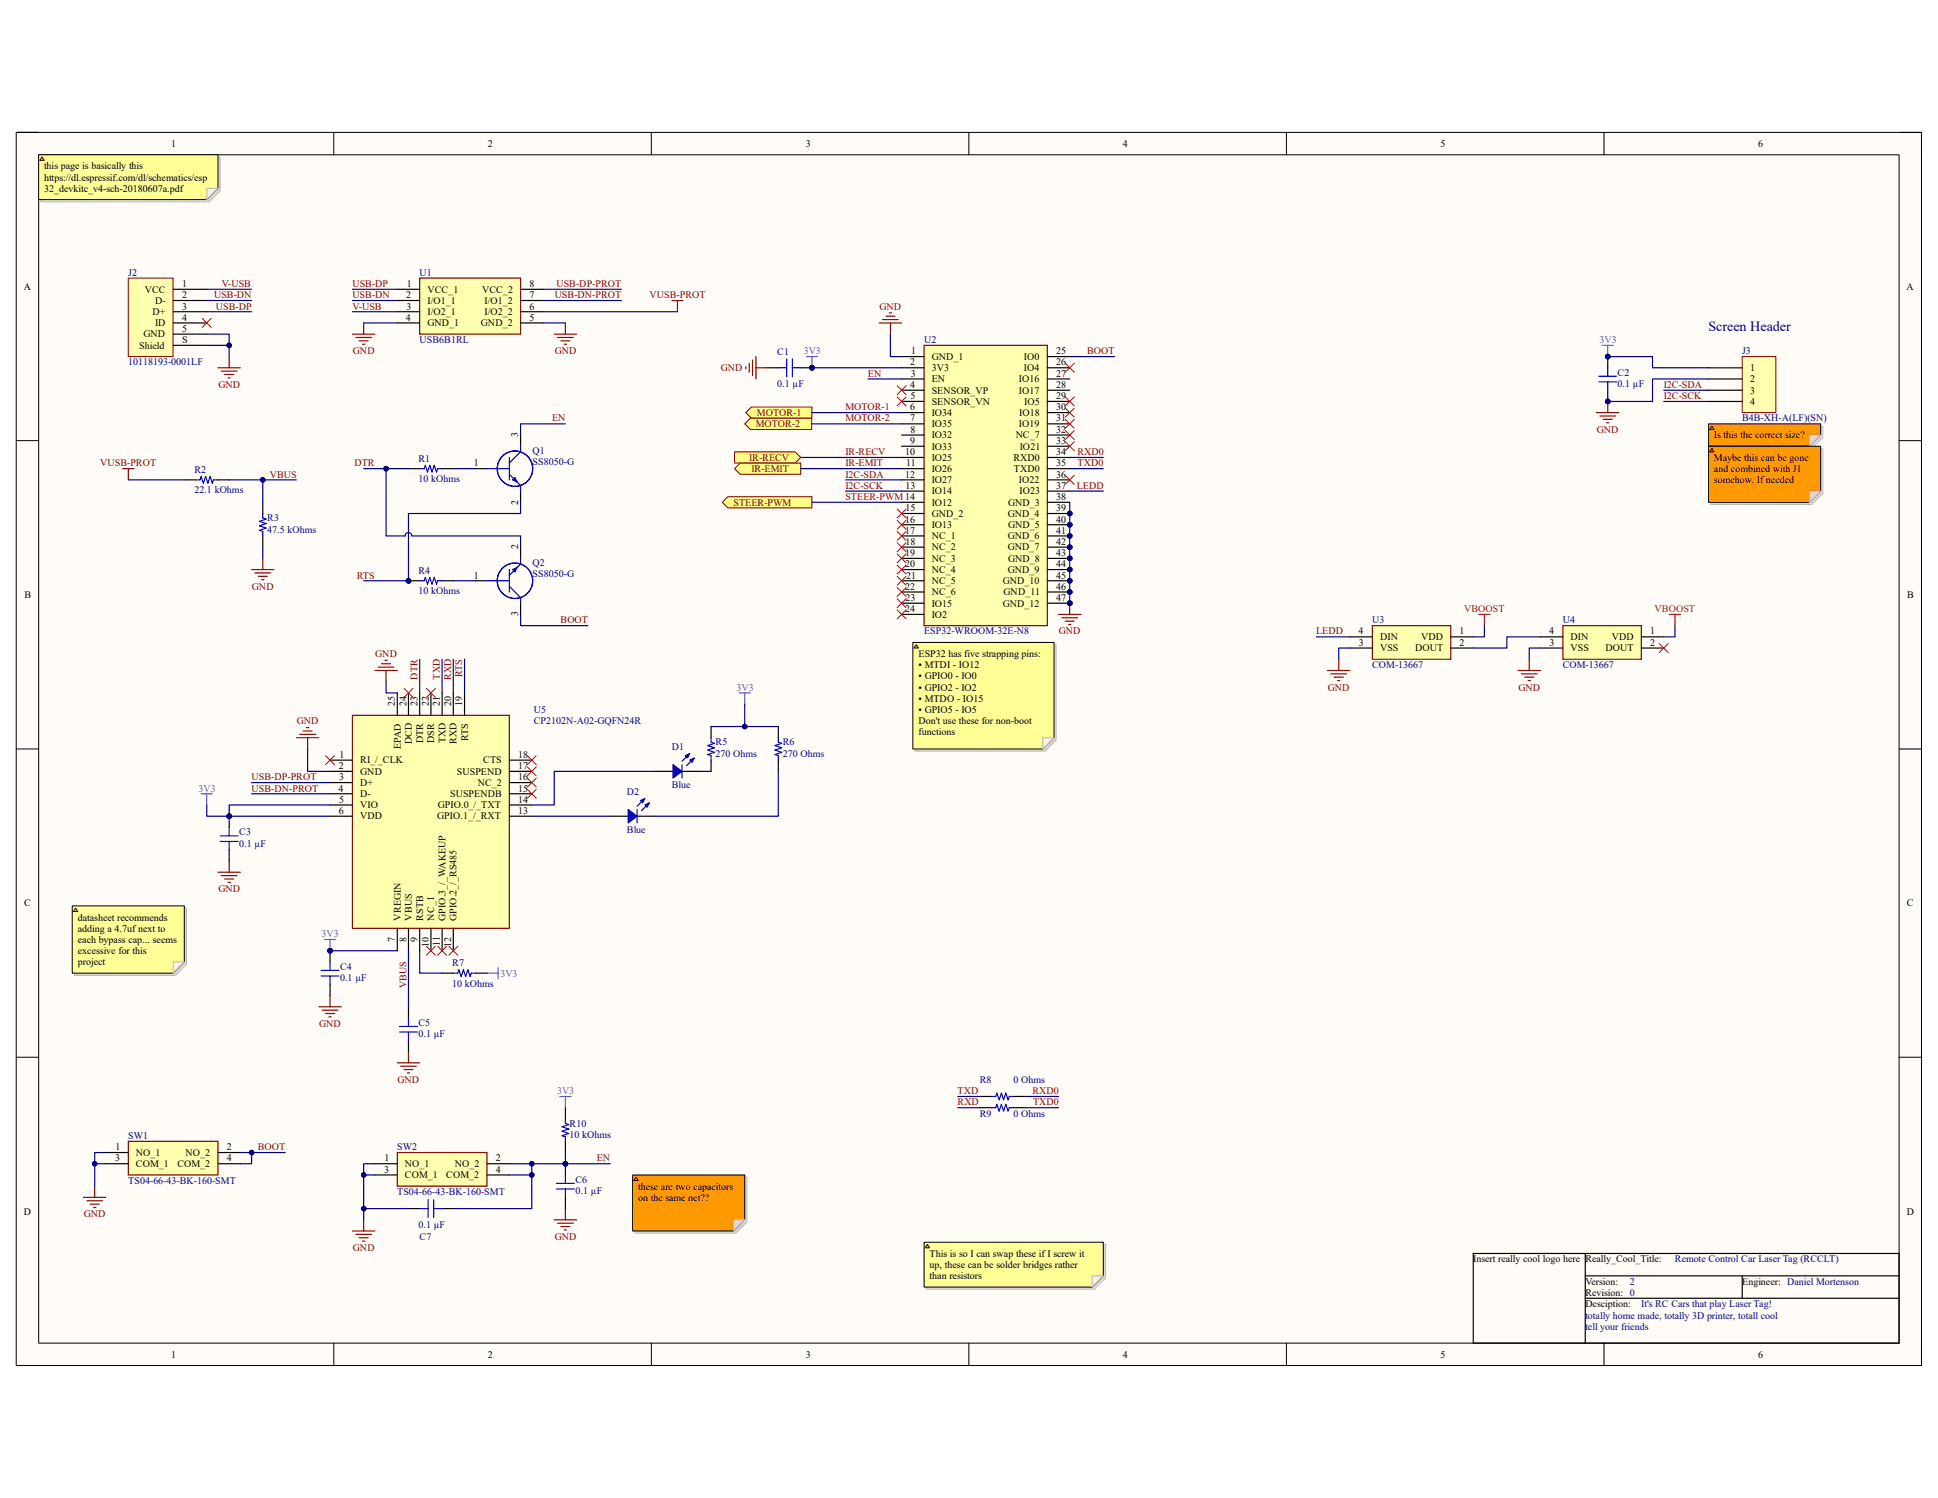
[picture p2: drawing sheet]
<svg xmlns="http://www.w3.org/2000/svg" width="279mm" height="216mm" viewBox="0 0 279 216" stroke-linecap="round" stroke-linejoin="round" font-family="sans-serif">
<defs><g id="words">
<text font-size="2" fill="#000080" x="246.3" y="47.7">Screen Header</text>
<g font-size="1.4">
<text x="24.7" y="21.2">1</text>
<text x="70.3" y="21.2">2</text>
<text x="116.2" y="21.2">3</text>
<text x="161.9" y="21.2">4</text>
<text x="207.7" y="21.2">5</text>
<text x="253.4" y="21.2">6</text>
<text x="6.3" y="24.4">this page is basically this</text>
<text x="6.3" y="26">https://dl.espressif.com/dl/schematics/esp</text>
<text x="6.3" y="27.6">32_devkitc_v4-sch-20180607a.pdf</text>
<text x="3.4" y="41.8">A</text>
<text x="26.2" y="41.4">1</text>
<text x="58.6" y="41.4">1</text>
<text x="76.3" y="41.4">8</text>
<text x="274.9" y="41.8">A</text>
<text x="20.9" y="42.2">VCC</text>
<text x="22" y="45.4">D+</text>
<text x="22.4" y="43.8">D-</text>
<text x="22.4" y="47">ID</text>
<text x="26.2" y="43">2</text>
<text x="26.2" y="44.6">3</text>
<text x="26.2" y="46.2">4</text>
<text x="26.2" y="47.8">5</text>
<text x="58.5" y="46.2">4</text>
<text x="58.5" y="43">2</text>
<text x="58.6" y="44.6">3</text>
<text x="61.6" y="42.2">VCC_1</text>
<text x="61.6" y="43.8">I/O1_1</text>
<text x="61.6" y="45.4">I/O2_1</text>
<text x="61.6" y="47">GND_1</text>
<text x="69.3" y="47">GND_2</text>
<text x="69.5" y="42.2">VCC_2</text>
<text x="69.8" y="43.8">I/O1_2</text>
<text x="69.8" y="45.4">I/O2_2</text>
<text x="76.3" y="43">7</text>
<text x="76.3" y="44.6">6</text>
<text x="76.3" y="46.2">5</text>
<text x="20.1" y="50.2">Shield</text>
<text x="20.7" y="48.6">GND</text>
<text x="26.2" y="49.4">S</text>
<text x="131.2" y="52.7">2</text>
<text x="131.4" y="51.1">1</text>
<text x="134.3" y="51.9">GND_1</text>
<text x="134.3" y="53.5">3V3</text>
<text x="147.6" y="51.9">IO0</text>
<text x="147.6" y="53.5">IO4</text>
<text x="152.3" y="51.1">25</text>
<text x="152.3" y="52.7">26</text>
<text x="252.3" y="53.5">1</text>
<text x="131.2" y="55.9">4</text>
<text x="131.2" y="59.1">6</text>
<text x="131.3" y="57.5">5</text>
<text x="131.3" y="54.3">3</text>
<text x="134.3" y="55.1">EN</text>
<text x="134.3" y="56.7">SENSOR_VP</text>
<text x="134.3" y="58.3">SENSOR_VN</text>
<text x="134.3" y="59.9">IO34</text>
<text x="146.9" y="55.1">IO16</text>
<text x="146.9" y="56.7">IO17</text>
<text x="146.9" y="59.9">IO18</text>
<text x="147.7" y="58.3">IO5</text>
<text x="152.3" y="54.3">27</text>
<text x="152.3" y="55.9">28</text>
<text x="152.3" y="57.5">29</text>
<text x="152.3" y="59.1">30</text>
<text x="252.3" y="55.1">2</text>
<text x="252.3" y="56.7">3</text>
<text x="252.3" y="58.3">4</text>
<text x="74.7" y="63" transform="rotate(-90 74.7 63)">3</text>
<text x="130.5" y="65.6">10</text>
<text x="131.2" y="60.7">7</text>
<text x="131.2" y="64">9</text>
<text x="131.3" y="62.4">8</text>
<text x="134.3" y="61.6">IO35</text>
<text x="134.3" y="63.2">IO32</text>
<text x="134.3" y="64.8">IO33</text>
<text x="146.4" y="63.2">NC_7</text>
<text x="146.9" y="61.6">IO19</text>
<text x="147" y="64.8">IO21</text>
<text x="152.3" y="60.7">31</text>
<text x="152.3" y="62.4">32</text>
<text x="152.3" y="64">33</text>
<text x="152.3" y="65.6">34</text>
<text x="247.1" y="63.2">Is this the correct size?</text>
<text x="68.3" y="67.2">1</text>
<text x="130.5" y="68.8">12</text>
<text x="130.6" y="70.4">13</text>
<text x="130.6" y="67.2">11</text>
<text x="134.3" y="66.4">IO25</text>
<text x="134.3" y="68">IO26</text>
<text x="134.3" y="69.6">IO27</text>
<text x="134.3" y="71.2">IO14</text>
<text x="146.1" y="66.4">RXD0</text>
<text x="146.2" y="68">TXD0</text>
<text x="146.9" y="69.6">IO22</text>
<text x="147" y="71.2">IO23</text>
<text x="152.3" y="67.2">35</text>
<text x="152.3" y="68.8">36</text>
<text x="152.3" y="70.4">37</text>
<text x="247.1" y="66.4">Maybe this can be gone</text>
<text x="247.1" y="68">and combined with J1</text>
<text x="247.1" y="69.6">somehow. If needed</text>
<text x="74.7" y="72.7" transform="rotate(-90 74.7 72.7)">2</text>
<text x="130.5" y="75.3">16</text>
<text x="130.5" y="76.9">17</text>
<text x="130.6" y="73.7">15</text>
<text x="134.3" y="72.9">IO12</text>
<text x="134.3" y="74.5">GND_2</text>
<text x="134.3" y="76.1">IO13</text>
<text x="134.3" y="77.7">NC_1</text>
<text x="145.3" y="74.5">GND_4</text>
<text x="145.3" y="77.7">GND_6</text>
<text x="145.3" y="72.9">GND_3</text>
<text x="145.3" y="76.1">GND_5</text>
<text x="152.3" y="72.1">38</text>
<text x="152.3" y="73.7">39</text>
<text x="152.3" y="75.3">40</text>
<text x="152.3" y="76.9">41</text>
<text x="68.3" y="83.4">1</text>
<text x="74.7" y="79.2" transform="rotate(-90 74.7 79.2)">2</text>
<text x="130.5" y="80.1">19</text>
<text x="130.5" y="81.7">20</text>
<text x="130.6" y="78.5">18</text>
<text x="130.6" y="83.4">21</text>
<text x="134.3" y="79.3">NC_2</text>
<text x="134.3" y="80.9">NC_3</text>
<text x="134.3" y="82.5">NC_4</text>
<text x="145.3" y="79.3">GND_7</text>
<text x="145.3" y="82.5">GND_9</text>
<text x="145.3" y="80.9">GND_8</text>
<text x="152.3" y="78.5">42</text>
<text x="152.3" y="80.1">43</text>
<text x="152.3" y="81.7">44</text>
<text x="152.3" y="83.4">45</text>
<text x="3.5" y="86.2">B</text>
<text x="74.7" y="88.8" transform="rotate(-90 74.7 88.8)">3</text>
<text x="130.5" y="85">22</text>
<text x="130.5" y="88.2">24</text>
<text x="130.6" y="86.6">23</text>
<text x="134.3" y="84.2">NC_5</text>
<text x="134.3" y="85.8">NC_6</text>
<text x="134.3" y="87.4">IO15</text>
<text x="134.3" y="89">IO2</text>
<text x="144.6" y="84.2">GND_10</text>
<text x="144.6" y="87.4">GND_12</text>
<text x="144.7" y="85.8">GND_11</text>
<text x="152.3" y="85">46</text>
<text x="152.3" y="86.6">47</text>
<text x="275" y="86.2">B</text>
<text x="132.4" y="94.7">ESP32 has five strapping pins:</text>
<text x="195.9" y="91.4">4</text>
<text x="195.9" y="93.1">3</text>
<text x="199" y="93.9">VSS</text>
<text x="199" y="92.3">DIN</text>
<text x="204" y="93.9">DOUT</text>
<text x="204.9" y="92.3">VDD</text>
<text x="210.4" y="91.4">1</text>
<text x="210.4" y="93.1">2</text>
<text x="223.4" y="91.4">4</text>
<text x="223.4" y="93.1">3</text>
<text x="226.4" y="93.9">VSS</text>
<text x="226.4" y="92.3">DIN</text>
<text x="231.5" y="93.9">DOUT</text>
<text x="232.4" y="92.3">VDD</text>
<text x="237.9" y="91.4">1</text>
<text x="237.9" y="93.1">2</text>
<text x="56.9" y="101.8" transform="rotate(-90 56.9 101.8)">25</text>
<text x="58.6" y="101.8" transform="rotate(-90 58.6 101.8)">24</text>
<text x="60.2" y="101.8" transform="rotate(-90 60.2 101.8)">23</text>
<text x="61.8" y="101.8" transform="rotate(-90 61.8 101.8)">22</text>
<text x="63.4" y="101.8" transform="rotate(-90 63.4 101.8)">21</text>
<text x="65" y="101.8" transform="rotate(-90 65 101.8)">20</text>
<text x="66.6" y="101.8" transform="rotate(-90 66.6 101.8)">19</text>
<text x="132.4" y="96.3">• MTDI - IO12</text>
<text x="132.4" y="97.9">• GPIO0 - IO0</text>
<text x="132.4" y="99.5">• GPIO2 - IO2</text>
<text x="132.4" y="101.1">• MTDO - IO15</text>
<text x="57.8" y="108" transform="rotate(-90 57.8 108)">EPAD</text>
<text x="59.4" y="107.2" transform="rotate(-90 59.4 107.2)">DCD</text>
<text x="61" y="107.1" transform="rotate(-90 61 107.1)">DTR</text>
<text x="62.6" y="107.1" transform="rotate(-90 62.6 107.1)">DSR</text>
<text x="64.2" y="107.1" transform="rotate(-90 64.2 107.1)">TXD</text>
<text x="65.8" y="107.2" transform="rotate(-90 65.8 107.2)">RXD</text>
<text x="67.5" y="106.8" transform="rotate(-90 67.5 106.8)">RTS</text>
<text x="132.4" y="102.8">• GPIO5 - IO5</text>
<text x="132.4" y="104.4">Don't use these for non-boot</text>
<text x="132.4" y="106">functions</text>
<text x="48.9" y="110.8">2</text>
<text x="48.9" y="112.5">3</text>
<text x="48.9" y="109.2">1</text>
<text x="51.9" y="110">RI_/_CLK</text>
<text x="51.9" y="111.7">GND</text>
<text x="51.9" y="113.3">D+</text>
<text x="65.9" y="111.7">SUSPEND</text>
<text x="68.9" y="113.3">NC_2</text>
<text x="69.7" y="110">CTS</text>
<text x="74.7" y="109.2">18</text>
<text x="74.7" y="110.8">17</text>
<text x="74.7" y="112.5">16</text>
<text x="48.8" y="114.1">4</text>
<text x="48.9" y="117.3">6</text>
<text x="48.9" y="115.7">5</text>
<text x="51.9" y="114.9">D-</text>
<text x="51.9" y="116.5">VIO</text>
<text x="51.9" y="118.1">VDD</text>
<text x="63" y="118.1">GPIO.1_/_RXT</text>
<text x="63.1" y="116.5">GPIO.0_/_TXT</text>
<text x="64.9" y="114.9">SUSPENDB</text>
<text x="74.7" y="114.1">15</text>
<text x="74.7" y="115.7">14</text>
<text x="74.7" y="117.3">13</text>
<text x="3.5" y="130.6">C</text>
<text x="274.9" y="130.6">C</text>
<text x="11.2" y="132.7">datasheet recommends</text>
<text x="11.2" y="134.3">adding a 4.7uf next to</text>
<text x="11.2" y="135.9">each bypass cap... seems</text>
<text x="11.2" y="137.5">excessive for this</text>
<text x="56.9" y="135.8" transform="rotate(-90 56.9 135.8)">7</text>
<text x="57.8" y="132.7" transform="rotate(-90 57.8 132.7)">VREGIN</text>
<text x="58.6" y="135.7" transform="rotate(-90 58.6 135.7)">8</text>
<text x="59.4" y="132.7" transform="rotate(-90 59.4 132.7)">VBUS</text>
<text x="60.2" y="135.8" transform="rotate(-90 60.2 135.8)">9</text>
<text x="61" y="132.7" transform="rotate(-90 61 132.7)">RSTB</text>
<text x="61.8" y="136.5" transform="rotate(-90 61.8 136.5)">10</text>
<text x="62.6" y="132.7" transform="rotate(-90 62.6 132.7)">NC_1</text>
<text x="63.4" y="136.4" transform="rotate(-90 63.4 136.4)">11</text>
<text x="64.2" y="132.7" transform="rotate(-90 64.2 132.7)">GPIO.3_/_WAKEUP</text>
<text x="65" y="136.5" transform="rotate(-90 65 136.5)">12</text>
<text x="65.8" y="132.7" transform="rotate(-90 65.8 132.7)">GPIO.2_/_RS485</text>
<text x="11.2" y="139.1">project</text>
<text x="16.6" y="167.4">3</text>
<text x="16.6" y="165.8">1</text>
<text x="19.6" y="166.6">NO_1</text>
<text x="26.8" y="166.6">NO_2</text>
<text x="32.7" y="165.8">2</text>
<text x="32.7" y="167.4">4</text>
<text x="55.4" y="167.4">1</text>
<text x="71.5" y="167.4">2</text>
<text x="19.6" y="168.2">COM_1</text>
<text x="25.6" y="168.2">COM_2</text>
<text x="55.4" y="169">3</text>
<text x="58.4" y="168.2">NO_1</text>
<text x="58.4" y="169.8">COM_1</text>
<text x="64.3" y="169.8">COM_2</text>
<text x="65.6" y="168.2">NO_2</text>
<text x="71.5" y="169">4</text>
<text x="92" y="171.4">these are two capacitors</text>
<text x="92" y="173.1">on the same net??</text>
<text x="3.4" y="175.1">D</text>
<text x="274.9" y="175.1">D</text>
<text x="134" y="181.1">This is so I can swap these if I screw it</text>
<text x="134" y="182.8">up, these can be solder bridges rather</text>
<text x="134" y="184.4">than resistors</text>
<text x="212.4" y="181.9">Insert really cool logo here</text>
<text x="228.6" y="181.9">Really_Cool_Title:</text>
<text x="228.6" y="185.2">Version:</text>
<text x="251.2" y="185.2">Engineer: Daniel Mortenson</text>
<text x="228.6" y="186.8">Revision: 0</text>
<text x="228.6" y="188.4">Desciption:</text>
<text x="24.7" y="195.7">1</text>
<text x="70.3" y="195.7">2</text>
<text x="116.2" y="195.7">3</text>
<text x="161.9" y="195.7">4</text>
<text x="207.7" y="195.7">5</text>
<text x="253.4" y="195.7">6</text>
</g>
<g font-size="1.4" fill="#000080">
<text x="18.5" y="39.8">J2</text>
<text x="60.5" y="39.8">U1</text>
<text x="18.5" y="52.7">10118193-0001LF</text>
<text x="60.5" y="49.4">USB6B1RL</text>
<text x="112.1" y="51.2">C1</text>
<text x="133.2" y="49.4">U2</text>
<text x="251.2" y="51.1">J3</text>
<text x="112.1" y="55.8">0.1 µF</text>
<text x="233.2" y="55.8">0.1 µF</text>
<text x="233.2" y="54.1">C2</text>
<text x="76.8" y="65.4">Q1</text>
<text x="251.2" y="60.7">B4B-XH-A(LF)(SN)</text>
<text x="28" y="71.1">22.1 kOhms</text>
<text x="28" y="68.2">R2</text>
<text x="60.3" y="69.5">10 kOhms</text>
<text x="60.3" y="66.6">R1</text>
<text x="76.8" y="67.1">SS8050-G</text>
<text x="38.5" y="76.8">47.5 kOhms</text>
<text x="38.5" y="75.1">R3</text>
<text x="60.3" y="82.7">R4</text>
<text x="76.8" y="81.6">Q2</text>
<text x="76.8" y="83.2">SS8050-G</text>
<text x="60.3" y="85.6">10 kOhms</text>
<text x="197.8" y="89.8">U3</text>
<text x="225.3" y="89.8">U4</text>
<text x="133.2" y="91.4">ESP32-WROOM-32E-N8</text>
<text x="197.8" y="96.3">COM-13667</text>
<text x="225.3" y="96.3">COM-13667</text>
<text x="77" y="102.8">U5</text>
<text x="77" y="104.4">CP2102N-A02-GQFN24R</text>
<text x="103.2" y="107.4">R5</text>
<text x="112.9" y="107.4">R6</text>
<text x="96.9" y="108.1">D1</text>
<text x="96.9" y="113.6">Blue</text>
<text x="103.2" y="109.1">270 Ohms</text>
<text x="112.9" y="109.1">270 Ohms</text>
<text x="90.4" y="114.6">D2</text>
<text x="34.5" y="122">0.1 µF</text>
<text x="34.5" y="120.4">C3</text>
<text x="90.4" y="120.1">Blue</text>
<text x="49" y="141.4">0.1 µF</text>
<text x="49" y="139.8">C4</text>
<text x="65.2" y="142.2">10 kOhms</text>
<text x="65.2" y="139.3">R7</text>
<text x="60.3" y="149.5">0.1 µF</text>
<text x="60.3" y="147.8">C5</text>
<text x="141.3" y="156.1">R8</text>
<text x="141.3" y="161">R9</text>
<text x="146.1" y="156.1">0 Ohms</text>
<text x="146.1" y="161">0 Ohms</text>
<text x="18.5" y="164.2">SW1</text>
<text x="57.3" y="165.8">SW2</text>
<text x="82.1" y="164">10 kOhms</text>
<text x="82.1" y="162.4">R10</text>
<text x="18.5" y="170.6">TS04-66-43-BK-160-SMT</text>
<text x="57.3" y="172.3">TS04-66-43-BK-160-SMT</text>
<text x="83" y="172.1">0.1 µF</text>
<text x="83" y="170.5">C6</text>
<text x="60.3" y="177">0.1 µF</text>
<text x="60.5" y="178.7">C7</text>
<text x="235" y="185.2">2</text>
<text x="241.5" y="181.9">Remote Control Car Laser Tag (RCCLT)</text>
<text x="228.6" y="190">totally home made, totally 3D printer, totall cool</text>
<text x="228.6" y="191.6">tell your friends</text>
<text x="236.6" y="188.4">It's RC Cars that play Laser Tag!</text>
</g>
<g font-size="1.4" fill="#800000">
<text x="32" y="41.4">V-USB</text>
<text x="50.8" y="41.4">USB-DP</text>
<text x="80.2" y="41.4">USB-DP-PROT</text>
<text x="30.9" y="43">USB-DN</text>
<text x="31.1" y="44.6">USB-DP</text>
<text x="50.8" y="44.6">V-USB</text>
<text x="50.8" y="43">USB-DN</text>
<text x="80" y="43">USB-DN-PROT</text>
<text x="93.6" y="43">VUSB-PROT</text>
<text x="126.8" y="44.6">GND</text>
<text x="50.9" y="51.1">GND</text>
<text x="80" y="51.1">GND</text>
<text x="103.9" y="53.5">GND</text>
<text x="156.7" y="51.1">BOOT</text>
<text x="31.5" y="55.9">GND</text>
<text x="109.1" y="59.9">MOTOR-1</text>
<text x="121.9" y="59.1">MOTOR-1</text>
<text x="125.1" y="54.3">EN</text>
<text x="239.9" y="57.5">I2C-SCK</text>
<text x="239.9" y="55.9">I2C-SDA</text>
<text x="79.6" y="60.7">EN</text>
<text x="109" y="61.6">MOTOR-2</text>
<text x="121.9" y="65.6">IR-RECV</text>
<text x="121.9" y="60.7">MOTOR-2</text>
<text x="155.3" y="65.6">RXD0</text>
<text x="230.2" y="62.4">GND</text>
<text x="14.4" y="67.2">VUSB-PROT</text>
<text x="38.9" y="68.8">VBUS</text>
<text x="51.1" y="67.2">DTR</text>
<text x="108" y="66.4">IR-RECV</text>
<text x="108.3" y="68">IR-EMIT</text>
<text x="121.9" y="70.4">I2C-SCK</text>
<text x="121.9" y="68.8">I2C-SDA</text>
<text x="121.9" y="67.2">IR-EMIT</text>
<text x="155.2" y="70.4">LEDD</text>
<text x="155.4" y="67.2">TXD0</text>
<text x="105.7" y="72.9">STEER-PWM</text>
<text x="121.9" y="72.1">STEER-PWM 14</text>
<text x="51.4" y="83.4">RTS</text>
<text x="36.3" y="85">GND</text>
<text x="80.8" y="89.8">BOOT</text>
<text x="54.1" y="94.7">GND</text>
<text x="152.7" y="91.4">GND</text>
<text x="189.7" y="91.4">LEDD</text>
<text x="60.2" y="98" transform="rotate(-90 60.2 98)">DTR</text>
<text x="63.4" y="98" transform="rotate(-90 63.4 98)">TXD</text>
<text x="65" y="98" transform="rotate(-90 65 98)">RXD</text>
<text x="66.6" y="97.6" transform="rotate(-90 66.6 97.6)">RTS</text>
<text x="191.4" y="99.5">GND</text>
<text x="218.9" y="99.5">GND</text>
<text x="42.8" y="104.4">GND</text>
<text x="36.3" y="112.5">USB-DP-PROT</text>
<text x="36.3" y="114.1">USB-DN-PROT</text>
<text x="31.5" y="128.6">GND</text>
<text x="58.6" y="142.5" transform="rotate(-90 58.6 142.5)">VBUS</text>
<text x="46" y="148">GND</text>
<text x="57.3" y="156.1">GND</text>
<text x="138" y="157.7">TXD</text>
<text x="138" y="159.3">RXD</text>
<text x="148.8" y="157.7">RXD0</text>
<text x="148.9" y="159.3">TXD0</text>
<text x="37.2" y="165.8">BOOT</text>
<text x="86" y="167.4">EN</text>
<text x="12.1" y="175.5">GND</text>
<text x="80" y="178.7">GND</text>
<text x="50.9" y="180.3">GND</text>
</g>
<g font-size="1.4" fill="#90f">
<text x="115.9" y="51.1">3V3</text>
<text x="230.6" y="49.4">3V3</text>
<text x="106.2" y="99.5">3V3</text>
<text x="28.6" y="114.1">3V3</text>
<text x="46.4" y="135.1">3V3</text>
<text x="72.1" y="140.8">3V3</text>
<text x="80.3" y="157.7">3V3</text>
</g>
<g font-size="1.4" fill="#f00">
<text x="211.1" y="88.2">VBOOST</text>
<text x="238.5" y="88.2">VBOOST</text>
</g>
</g></defs>
<path d="M2.3 19.1h274.7v177.7h-274.7z" fill-rule="evenodd" fill="#fffcf8"/>
<path d="M2.3 19.1h274.7v177.7h-274.7z" fill="none" stroke="#000" stroke-width=".14"/>
<path d="M5.6 22.3h268.2v171.3h-268.2z" fill-rule="evenodd" fill="#fffcf8"/>
<g fill="none" stroke="#000" stroke-width=".14">
<path d="M2.3 19.1h3.3M48.1 19.1v3.2M93.9 19.1v3.2M139.7 19.1v3.2M185.5 19.1v3.2M231.2 19.1v3.2M273.8 19.1h3.2v3.2M5.6 22.3h268.2v171.3h-268.2zM2.3 63.5h3.3M273.8 63.5h3.2M2.3 107.9h3.3M273.8 107.9h3.2"/>
<path d="M2.3 152.4h3.3M273.8 152.4h3.2M48.1 193.6v3.2M93.9 193.6v3.2M139.7 193.6v3.2M185.5 193.6v3.2M231.2 193.6v3.2M277 193.6v3.2"/>
</g>
<path d="M212.4 180.7h61.4v12.9h-61.4zM228.5 180.7v12.9M228.5 183.9h45.3M228.5 187.1h45.3M251.2 183.9v3.2" fill="none" stroke="#000" stroke-width=".17"/>
<circle cx="154.2" cy="74" r=".32" fill="#000080"/>
<circle cx="154.2" cy="74" r=".32" fill="none" stroke="#000080" stroke-width=".14"/>
<circle cx="154.2" cy="75.6" r=".32" fill="#000080"/>
<circle cx="154.2" cy="75.6" r=".32" fill="none" stroke="#000080" stroke-width=".14"/>
<circle cx="154.2" cy="77.2" r=".32" fill="#000080"/>
<circle cx="154.2" cy="77.2" r=".32" fill="none" stroke="#000080" stroke-width=".14"/>
<circle cx="154.2" cy="78.9" r=".32" fill="#000080"/>
<circle cx="154.2" cy="78.9" r=".32" fill="none" stroke="#000080" stroke-width=".14"/>
<circle cx="154.2" cy="80.5" r=".32" fill="#000080"/>
<circle cx="154.2" cy="80.5" r=".32" fill="none" stroke="#000080" stroke-width=".14"/>
<circle cx="154.2" cy="82.1" r=".32" fill="#000080"/>
<circle cx="154.2" cy="82.1" r=".32" fill="none" stroke="#000080" stroke-width=".14"/>
<circle cx="154.2" cy="83.7" r=".32" fill="#000080"/>
<circle cx="154.2" cy="83.7" r=".32" fill="none" stroke="#000080" stroke-width=".14"/>
<circle cx="154.2" cy="85.3" r=".32" fill="#000080"/>
<circle cx="154.2" cy="85.3" r=".32" fill="none" stroke="#000080" stroke-width=".14"/>
<circle cx="154.2" cy="86.9" r=".32" fill="#000080"/>
<circle cx="154.2" cy="86.9" r=".32" fill="none" stroke="#000080" stroke-width=".14"/>
<path d="M133.2 49.8h17.8v40.4h-17.8z" fill-rule="evenodd" fill="#ffffb0"/>
<path d="M133.2 49.8h17.8v40.4h-17.8z" fill="none" stroke="#800000" stroke-width=".17"/>
<g fill="none" stroke="#000" stroke-width=".17">
<path d="M130 51.4h3.2M130 53h3.2M130 54.6h3.2M130 56.2h3.2M130 57.9h3.2M130 59.5h3.2M151 51.4h3.2M151 53h3.2M151 54.6h3.2M151 56.2h3.2M151 57.9h3.2M151 59.5h3.2"/>
<path d="M130 61.1h3.2M130 62.7h3.2M130 64.3h3.2M130 65.9h3.2M130 67.5h3.2M130 69.2h3.2M130 70.8h3.2M130 72.4h3.2M130 74h3.2M130 75.6h3.2M130 77.2h3.2M130 78.9h3.2"/>
<path d="M151 61.1h3.2M151 62.7h3.2M151 64.3h3.2M151 65.9h3.2M151 67.5h3.2M151 69.2h3.2M151 70.8h3.2M151 72.4h3.2M151 74h3.2M130 80.5h3.2M130 82.1h3.2M130 83.7h3.2"/>
<path d="M130 85.3h3.2M130 86.9h3.2M130 88.6h3.2"/>
</g>
<circle cx="154.2" cy="74" r=".32" fill="#000080"/>
<circle cx="154.2" cy="74" r=".32" fill="none" stroke="#000080" stroke-width=".14"/>
<path d="M151 75.6h3.2" fill="none" stroke="#000" stroke-width=".17"/>
<circle cx="154.2" cy="75.6" r=".32" fill="#000080"/>
<circle cx="154.2" cy="75.6" r=".32" fill="none" stroke="#000080" stroke-width=".14"/>
<path d="M151 77.2h3.2" fill="none" stroke="#000" stroke-width=".17"/>
<circle cx="154.2" cy="77.2" r=".32" fill="#000080"/>
<circle cx="154.2" cy="77.2" r=".32" fill="none" stroke="#000080" stroke-width=".14"/>
<path d="M151 78.9h3.2" fill="none" stroke="#000" stroke-width=".17"/>
<circle cx="154.2" cy="78.9" r=".32" fill="#000080"/>
<circle cx="154.2" cy="78.9" r=".32" fill="none" stroke="#000080" stroke-width=".14"/>
<path d="M151 80.5h3.2" fill="none" stroke="#000" stroke-width=".17"/>
<circle cx="154.2" cy="80.5" r=".32" fill="#000080"/>
<circle cx="154.2" cy="80.5" r=".32" fill="none" stroke="#000080" stroke-width=".14"/>
<path d="M151 82.1h3.2" fill="none" stroke="#000" stroke-width=".17"/>
<circle cx="154.2" cy="82.1" r=".32" fill="#000080"/>
<circle cx="154.2" cy="82.1" r=".32" fill="none" stroke="#000080" stroke-width=".14"/>
<path d="M151 83.7h3.2" fill="none" stroke="#000" stroke-width=".17"/>
<circle cx="154.2" cy="83.7" r=".32" fill="#000080"/>
<circle cx="154.2" cy="83.7" r=".32" fill="none" stroke="#000080" stroke-width=".14"/>
<path d="M151 85.3h3.2" fill="none" stroke="#000" stroke-width=".17"/>
<circle cx="154.2" cy="85.3" r=".32" fill="#000080"/>
<circle cx="154.2" cy="85.3" r=".32" fill="none" stroke="#000080" stroke-width=".14"/>
<path d="M151 86.9h3.2" fill="none" stroke="#000" stroke-width=".17"/>
<circle cx="154.2" cy="86.9" r=".32" fill="#000080"/>
<circle cx="154.2" cy="86.9" r=".32" fill="none" stroke="#000080" stroke-width=".14"/>
<g fill="none" stroke="#f00" stroke-width=".14">
<path d="M129.3 76.6l1.3 1.3M129.3 78.2l1.3 1.3M129.3 79.8l1.3 1.3M130.6 76.6l-1.3 1.3M130.6 78.2l-1.3 1.3M130.6 79.8l-1.3 1.3M153.6 62.1l1.3 1.2M154.9 62.1l-1.3 1.2M129.3 81.4l1.3 1.3M129.3 83.1l1.3 1.3M129.3 84.7l1.3 1.3M130.6 81.4l-1.3 1.3"/>
<path d="M130.6 83.1l-1.3 1.3M130.6 84.7l-1.3 1.3"/>
</g>
<path d="M152.6 88.6h3.2M153.1 89h2.3M153.6 89.5h1.3M154.1 90h.3M154.2 86.9v1.7" fill="none" stroke="#800000" stroke-width=".17"/>
<circle cx="154.2" cy="86.9" r=".32" fill="#000080"/>
<circle cx="154.2" cy="86.9" r=".32" fill="none" stroke="#000080" stroke-width=".14"/>
<path d="M126.8 46.5h3.2M127.2 46.1h2.3M127.7 45.6h1.3M128.2 45.1h.3M128.4 46.5v1.7" fill="none" stroke="#800000" stroke-width=".17"/>
<path d="M18.5 40.1h6.5v11.3h-6.5z" fill-rule="evenodd" fill="#ffffb0"/>
<path d="M18.5 40.1h6.5v11.3h-6.5z" fill="none" stroke="#800000" stroke-width=".14"/>
<path d="M25 49.8h4.8M25 41.7h4.8M25 43.3h4.8M25 44.9h4.8M25 46.5h4.8M25 48.2h4.8M68.6 67.5h1.6M75 62.7v1.6M75 70.8v1.6M75 78.9v1.6M68.6 83.7h1.6M75.1 86.9v1.7" fill="none" stroke="#000" stroke-width=".17"/>
<path d="M29.2 45.9l1.3 1.3M30.5 45.9l-1.3 1.3" fill="none" stroke="#f00" stroke-width=".14"/>
<path d="M31.4 53h3.3M31.9 53.5h2.3M32.4 54h1.3M32.9 54.5h.3M33 51.4v1.6" fill="none" stroke="#800000" stroke-width=".17"/>
<g fill="none" stroke="#00f" stroke-width=".17">
<path d="M70.2 67.5h3.2M73.4 65.9v3.3M73.4 68.4l1.6 1.6v.8M73.9 69.2l.3-.4 .4 .7zM75 64.3v.8l-1.6 1.6M70.2 83.7h3.2M73.4 82.1v3.2M73.4 84.5l1.7 1.6v.8M73.9 82.1l.7-.3-.4 .6zM75 80.5v.8l-1.6 1.6"/>
<circle cx="74.2" cy="67.5" r="2.55"/>
<circle cx="74.2" cy="83.7" r="2.55"/>
</g>
<path d="M57.3 166.1h12.9v4.9h-12.9z" fill-rule="evenodd" fill="#ffffb0"/>
<path d="M57.3 166.1h12.9v4.9h-12.9z" fill="none" stroke="#800000" stroke-width=".17"/>
<path d="M54 167.7h3.3M54 169.3h3.3M70.2 167.7h3.2M70.2 169.3h3.2" fill="none" stroke="#000" stroke-width=".17"/>
<path d="M18.5 164.5h12.9v4.8h-12.9z" fill-rule="evenodd" fill="#ffffb0"/>
<g fill="none" stroke="#800000" stroke-width=".17">
<path d="M12 172.6h3.3M12.5 173.1h2.3M13 173.5h1.3M13.5 174h.3M13.7 171v1.6M18.5 164.5h12.9v4.8h-12.9zM50.8 177.4h3.2M51.3 177.9h2.3M51.8 178.4h1.3M52.3 178.9h.3M52.4 175.8v1.6M79.9 175.8h3.2"/>
<path d="M80.4 176.3h2.2M80.9 176.8h1.3M81.4 177.3h.3M81.5 174.2v1.6"/>
</g>
<path d="M15.3 166.1h3.2M15.3 167.7h3.2M31.4 166.1h3.3M31.4 167.7h3.3" fill="none" stroke="#000" stroke-width=".17"/>
<path d="M116.3 51.4h1.6M117.1 51.4v1.6" fill="none" stroke="#90f" stroke-width=".17"/>
<circle cx="117.1" cy="53" r=".32" fill="#000080"/>
<circle cx="117.1" cy="53" r=".32" fill="none" stroke="#000080" stroke-width=".14"/>
<path d="M80.7 158h1.6M81.5 158v1.6" fill="none" stroke="#90f" stroke-width=".17"/>
<path d="M50.8 103.1h22.6v30.7h-22.6z" fill-rule="evenodd" fill="#ffffb0"/>
<path d="M50.8 103.1h22.6v30.7h-22.6z" fill="none" stroke="#800000" stroke-width=".17"/>
<g fill="none" stroke="#000" stroke-width=".17">
<path d="M57.3 99.9v3.2M58.9 99.9v3.2M60.5 99.9v3.2M62.1 99.9v3.2M63.7 99.9v3.2M65.4 99.9v3.2M67 99.9v3.2M47.6 109.6h3.2M47.6 111.2h3.2M47.6 112.8h3.2M47.6 114.4h3.2M47.6 116h3.2"/>
<path d="M47.6 117.6h3.2M73.4 109.6h3.3M73.4 111.2h3.3M73.4 112.8h3.3M73.4 114.4h3.3M73.4 116h3.3M73.4 117.6h3.3M57.3 133.8v3.2M58.9 133.8v3.2M60.5 133.8v3.2M62.1 133.8v3.2M63.7 133.8v3.2"/>
<path d="M65.4 133.8v3.2"/>
</g>
<g fill="none" stroke="#f00" stroke-width=".14">
<path d="M58.2 99.2l1.3 1.3M59.5 99.2l-1.3 1.3M61.5 99.2l1.3 1.3M62.8 99.2l-1.3 1.3M46.9 108.9l1.3 1.3M48.2 108.9l-1.3 1.3M76 108.9l1.3 1.3M76 112.1l1.3 1.3M76 110.5l1.3 1.3M76 113.8l1.3 1.3M77.3 108.9l-1.3 1.3M77.3 112.1l-1.3 1.3"/>
<path d="M77.3 110.5l-1.3 1.3M77.3 113.8l-1.3 1.3M61.5 136.4l1.3 1.3M62.8 136.4l-1.3 1.3M63.1 136.4l1.3 1.3M64.4 136.4l-1.3 1.3M64.7 136.4l1.3 1.3M66 136.4l-1.3 1.3"/>
</g>
<path d="M29 114.4h1.6M29.8 114.4v1.6M46.8 135.4h1.6M47.6 135.4v1.6" fill="none" stroke="#90f" stroke-width=".17"/>
<circle cx="47.6" cy="137" r=".32" fill="#000080"/>
<circle cx="47.6" cy="137" r=".32" fill="none" stroke="#000080" stroke-width=".14"/>
<g fill="none" stroke="#800000" stroke-width=".17">
<path d="M36.3 82.1h3.2M36.8 82.6h2.2M37.2 83.1h1.3M37.7 83.5h.3M37.9 80.5v1.6M54 96.6h3.3M54.5 96.1h2.3M55 95.7h1.3M55.5 95.2h.3M55.7 96.6v1.7M42.7 106.3h3.3M43.2 105.8h2.3"/>
<path d="M43.7 105.4h1.3M44.2 104.9h.3M44.3 106.3v1.6M31.4 125.7h3.3M31.9 126.2h2.3M32.4 126.7h1.3M32.9 127.2h.3M33 124.1v1.6M46 145.1h3.2M46.5 145.6h2.2M46.9 146.1h1.3M47.4 146.6h.3"/>
<path d="M47.6 143.5v1.6M57.3 153.2h3.2M57.8 153.7h2.2M58.2 154.2h1.3M58.7 154.6h.4M58.9 151.6v1.6"/>
</g>
<path d="M106.6 99.9h1.6M107.4 99.9v1.6M71.8 139.5v1.6M70.2 140.3h1.6" fill="none" stroke="#90f" stroke-width=".17"/>
<path d="M60.5 40.1h14.5v8.1h-14.5z" fill-rule="evenodd" fill="#ffffb0"/>
<path d="M50.8 48.2h3.2M51.3 48.6h2.3M51.8 49.1h1.3M52.3 49.6h.3M52.4 46.5v1.7M60.5 40.1h14.5v8.1h-14.5zM79.9 48.2h3.2M80.4 48.6h2.2M80.9 49.1h1.3M81.3 49.6h.4M81.5 46.5v1.7" fill="none" stroke="#800000" stroke-width=".17"/>
<g fill="none" stroke="#000" stroke-width=".17">
<path d="M57.3 41.7h3.2M57.3 43.3h3.2M57.3 44.9h3.2M57.3 46.5h3.2M75 41.7h3.3M75 43.3h3.3M75 44.9h3.3M75 46.5h3.3M26.6 69.2h1.6M31.4 69.2h1.6M37.9 72.4v1.6M37.9 77.2v1.7"/>
<path d="M58.9 67.5h1.6M63.7 67.5h1.7"/>
</g>
<g fill="none" stroke="#f00" stroke-width=".14">
<path d="M129.3 55.6l1.3 1.3M129.3 57.2l1.3 1.3M130.6 55.6l-1.3 1.3M130.6 57.2l-1.3 1.3M153.6 57.2l1.3 1.3M153.6 52.4l1.3 1.3M154.9 57.2l-1.3 1.3M154.9 52.4l-1.3 1.3M129.3 73.4l1.3 1.3M129.3 75l1.3 1.3M130.6 73.4l-1.3 1.3M130.6 75l-1.3 1.3"/>
<path d="M153.6 68.5l1.3 1.3M153.6 63.7l1.3 1.3M154.9 68.5l-1.3 1.3M154.9 63.7l-1.3 1.3M129.3 86.3l1.3 1.3M129.3 87.9l1.3 1.3M130.6 86.3l-1.3 1.3M130.6 87.9l-1.3 1.3"/>
</g>
<path d="M28.2 69.2h.6l.2-.5 .3 .9 .3-.9 .4 .9 .3-.9 .3 .9 .2-.4h.6M37.9 74v.7l.5 .1-1 .3 1 .4-1 .3 1 .3-1 .3 .5 .2v.6M60.5 67.5h.7l.1-.4 .3 .9 .4-.9 .3 .9 .3-.9 .3 .9 .2-.5h.6" fill="none" stroke="#00f" stroke-width=".17"/>
<circle cx="58.9" cy="83.7" r=".32" fill="#000080"/>
<circle cx="58.9" cy="83.7" r=".32" fill="none" stroke="#000080" stroke-width=".14"/>
<path d="M58.9 83.7h1.6M63.7 83.7h1.7" fill="none" stroke="#000" stroke-width=".17"/>
<circle cx="58.9" cy="83.7" r=".32" fill="#000080"/>
<circle cx="58.9" cy="83.7" r=".32" fill="none" stroke="#000080" stroke-width=".14"/>
<path d="M60.5 83.7h.7l.1-.5 .3 1 .4-1 .3 1 .3-1 .3 1 .2-.5h.6M142.9 158h.7l.1-.5 .3 1 .4-1 .3 1 .3-1 .3 1 .2-.5h.6M142.9 159.6h.7l.1-.4 .3 .9 .4-.9 .3 .9 .3-.9 .3 .9 .2-.5h.6" fill="none" stroke="#00f" stroke-width=".17"/>
<path d="M141.3 158h1.6M141.3 159.6h1.6M146.1 158h1.7M146.1 159.6h1.7" fill="none" stroke="#000" stroke-width=".17"/>
<circle cx="117.1" cy="53" r=".32" fill="#000080"/>
<circle cx="117.1" cy="53" r=".32" fill="none" stroke="#000080" stroke-width=".14"/>
<path d="M110.6 53h1.6M115.4 53h1.7" fill="none" stroke="#000" stroke-width=".17"/>
<circle cx="117.1" cy="53" r=".32" fill="#000080"/>
<circle cx="117.1" cy="53" r=".32" fill="none" stroke="#000080" stroke-width=".14"/>
<path d="M112.2 53h1.2M113.4 51.7v2.6M114.2 53h1.2M114.2 51.7v2.6M81.5 161.3v.6l.5 .2-1 .3 1 .3-1 .3 1 .4-1 .3 .5 .1v.7" fill="none" stroke="#00f" stroke-width=".17"/>
<path d="M81.5 159.6v1.7M81.5 164.5v1.6" fill="none" stroke="#000" stroke-width=".17"/>
<circle cx="81.5" cy="167.7" r=".32" fill="#000080"/>
<circle cx="81.5" cy="167.7" r=".32" fill="none" stroke="#000080" stroke-width=".14"/>
<path d="M81.5 167.7v1.6M81.5 172.6v1.6" fill="none" stroke="#000" stroke-width=".17"/>
<circle cx="81.5" cy="167.7" r=".32" fill="#000080"/>
<circle cx="81.5" cy="167.7" r=".32" fill="none" stroke="#000080" stroke-width=".14"/>
<path d="M80.2 170.6h2.6M80.2 171.4h2.6M81.5 169.3v1.3M81.5 171.4v1.2" fill="none" stroke="#00f" stroke-width=".17"/>
<circle cx="33" cy="117.6" r=".32" fill="#000080"/>
<circle cx="33" cy="117.6" r=".32" fill="none" stroke="#000080" stroke-width=".14"/>
<path d="M33 117.6v1.7M33 122.5v1.6" fill="none" stroke="#000" stroke-width=".17"/>
<circle cx="33" cy="117.6" r=".32" fill="#000080"/>
<circle cx="33" cy="117.6" r=".32" fill="none" stroke="#000080" stroke-width=".14"/>
<path d="M33 119.3v1.2M31.7 120.5h2.6M31.7 121.3h2.6M33 121.3v1.2" fill="none" stroke="#00f" stroke-width=".17"/>
<circle cx="47.6" cy="137" r=".32" fill="#000080"/>
<circle cx="47.6" cy="137" r=".32" fill="none" stroke="#000080" stroke-width=".14"/>
<path d="M47.6 137v1.6M47.6 141.9v1.6" fill="none" stroke="#000" stroke-width=".17"/>
<circle cx="47.6" cy="137" r=".32" fill="#000080"/>
<circle cx="47.6" cy="137" r=".32" fill="none" stroke="#000080" stroke-width=".14"/>
<g fill="none" stroke="#00f" stroke-width=".17">
<path d="M98.3 110.2v1.9M102.5 106.3v.7l.5 .1-1 .4 1 .3-1 .3 1 .3-1 .3 .5 .2v.7M112.2 106.3v.7l.5 .1-1 .4 1 .3-1 .3 1 .3-1 .3 .5 .2v.7M46.3 139.9h2.6M47.6 138.6v1.3M46.3 140.7h2.6M47.6 140.7v1.2M57.6 147.9h2.6M57.6 148.7h2.6M58.9 146.7v1.2M58.9 148.7v1.3M65.4 140.3h.6l.2-.5 .3 .9 .3-.9 .3 .9 .4-.9 .3 .9 .1-.4h.7"/>
<path d="M60.5 174.2h1.2M61.7 172.9v2.6M62.5 174.2h1.2M62.5 172.9v2.6"/>
</g>
<path d="M94.4 111.2h2.6M98.3 111.2h2.6M102.5 104.7v1.6M102.5 109.6v1.6M112.2 104.7v1.6M112.2 109.6v1.6M58.9 145.1v1.6M58.9 150v1.6M63.7 140.3h1.7M68.6 140.3h1.6M58.9 174.2h1.6M63.7 174.2h1.7" fill="none" stroke="#000" stroke-width=".17"/>
<path d="M97 110.2l1.3 1-1.3 .9z" fill="#00f"/>
<path d="M97 110.2l1.3 1-1.3 .9zM99.1 108.9l-.8 .8" fill="none" stroke="#00f" stroke-width=".17"/>
<path d="M98.8 108.9l.6-.3-.3 .6z" fill="#00f"/>
<path d="M98.8 108.9l.6-.3-.3 .6zM99.9 109.4l-.9 1" fill="none" stroke="#00f" stroke-width=".17"/>
<path d="M99.4 109.6l.7-.4-.3 .7z" fill="#00f"/>
<path d="M91.9 116.7v1.9M99.4 109.6l.7-.4-.3 .7z" fill="none" stroke="#00f" stroke-width=".17"/>
<path d="M88 117.6h2.6M91.9 117.6h2.5" fill="none" stroke="#000" stroke-width=".17"/>
<path d="M90.6 116.7l1.3 .9-1.3 1z" fill="#00f"/>
<path d="M90.6 116.7l1.3 .9-1.3 1zM92.7 115.4l-.8 .8" fill="none" stroke="#00f" stroke-width=".17"/>
<path d="M92.3 115.4l.7-.3-.3 .6z" fill="#00f"/>
<path d="M92.3 115.4l.7-.3-.3 .6zM93.5 115.9l-1 .9" fill="none" stroke="#00f" stroke-width=".17"/>
<path d="M93 116l.6-.3-.3 .6z" fill="#00f"/>
<path d="M93 116l.6-.3-.3 .6z" fill="none" stroke="#00f" stroke-width=".17"/>
<path d="M17.7 67.5h1.6M18.5 67.5v1.7" fill="none" stroke="#800000" stroke-width=".17"/>
<path d="M197.9 90.2h11.3v4.8h-11.3z" fill-rule="evenodd" fill="#ffffb0"/>
<path d="M197.9 90.2h11.3v4.8h-11.3z" fill="none" stroke="#800000" stroke-width=".17"/>
<path d="M194.6 91.8h3.3M194.6 93.4h3.3M209.2 91.8h3.2M209.2 93.4h3.2" fill="none" stroke="#000" stroke-width=".17"/>
<path d="M225.3 90.2h11.3v4.8h-11.3z" fill-rule="evenodd" fill="#ffffb0"/>
<path d="M191.4 96.6h3.2M191.9 97.1h2.2M192.4 97.6h1.3M192.8 98.1h.4M193 95v1.6M218.9 96.6h3.2M219.3 97.1h2.3M219.8 97.6h1.3M220.3 98.1h.3M220.5 95v1.6M225.3 90.2h11.3v4.8h-11.3z" fill="none" stroke="#800000" stroke-width=".17"/>
<path d="M222.1 91.8h3.2M222.1 93.4h3.2M236.6 91.8h3.3M236.6 93.4h3.3" fill="none" stroke="#000" stroke-width=".17"/>
<path d="M239.2 92.8l1.3 1.3M240.5 92.8l-1.3 1.3" fill="none" stroke="#f00" stroke-width=".14"/>
<path d="M213.2 88.6h1.6M214 88.6v1.6M240.7 88.6h1.6M241.5 88.6v1.6" fill="none" stroke="#f00" stroke-width=".17"/>
<path d="M251.2 51.4h4.8v8.1h-4.8z" fill-rule="evenodd" fill="#ffffb0"/>
<path d="M251.2 51.4h4.8v8.1h-4.8z" fill="none" stroke="#800000" stroke-width=".14"/>
<path d="M246.3 53h4.9M246.3 54.6h4.9M246.3 56.2h4.9M246.3 57.9h4.9" fill="none" stroke="#000" stroke-width=".17"/>
<path d="M231 49.8h1.6M231.8 49.8v1.6" fill="none" stroke="#90f" stroke-width=".17"/>
<circle cx="231.8" cy="51.4" r=".32" fill="#000080"/>
<circle cx="231.8" cy="51.4" r=".32" fill="none" stroke="#000080" stroke-width=".14"/>
<path d="M230.2 59.5h3.2M230.7 60h2.2M231.8 57.9v1.6M231.1 60.4h1.3M231.6 60.9h.3" fill="none" stroke="#800000" stroke-width=".17"/>
<circle cx="231.8" cy="57.9" r=".32" fill="#000080"/>
<circle cx="231.8" cy="57.9" r=".32" fill="none" stroke="#000080" stroke-width=".14"/>
<circle cx="231.8" cy="57.9" r=".32" fill="#000080"/>
<circle cx="231.8" cy="57.9" r=".32" fill="none" stroke="#000080" stroke-width=".14"/>
<circle cx="231.8" cy="51.4" r=".32" fill="#000080"/>
<circle cx="231.8" cy="51.4" r=".32" fill="none" stroke="#000080" stroke-width=".14"/>
<path d="M231.8 56.2v1.7" fill="none" stroke="#000" stroke-width=".17"/>
<circle cx="231.8" cy="57.9" r=".32" fill="#000080"/>
<circle cx="231.8" cy="57.9" r=".32" fill="none" stroke="#000080" stroke-width=".14"/>
<path d="M231.8 51.4v1.6" fill="none" stroke="#000" stroke-width=".17"/>
<circle cx="231.8" cy="51.4" r=".32" fill="#000080"/>
<circle cx="231.8" cy="51.4" r=".32" fill="none" stroke="#000080" stroke-width=".14"/>
<path d="M230.5 54.2h2.6M230.5 55h2.6M231.8 53v1.2M231.8 55v1.2" fill="none" stroke="#00f" stroke-width=".17"/>
<path d="M96.9 43.3h1.6M97.7 43.3v1.6M107.5 52.8v.4M108 52.4v1.3M108.5 51.9v2.2M109 51.4v3.2M109 53h1.6" fill="none" stroke="#800000" stroke-width=".17"/>
<path d="M153.6 58.8l1.3 1.3M154.9 58.8l-1.3 1.3M153.6 60.4l1.3 1.3M154.9 60.4l-1.3 1.3" fill="none" stroke="#f00" stroke-width=".14"/>
<path d="M104.9 71.6h12.2v1.6h-12.2l-.8-.8z" fill-rule="evenodd" fill="#ffff80"/>
<path d="M104.9 71.6h12.2v1.6h-12.2l-.8-.8z" fill="none" stroke="#800000" stroke-width=".14"/>
<path d="M105.9 65.1h8.7l.8 .8-.8 .8h-8.7z" fill-rule="evenodd" fill="#ffff80"/>
<path d="M105.9 65.1h8.7l.8 .8-.8 .8h-8.7z" fill="none" stroke="#800000" stroke-width=".14"/>
<path d="M106.7 66.7h8.7v1.7h-8.7l-.8-.9z" fill-rule="evenodd" fill="#ffff80"/>
<path d="M106.7 66.7h8.7v1.7h-8.7l-.8-.9z" fill="none" stroke="#800000" stroke-width=".14"/>
<path d="M107.5 59.5l.8-.8h8.8v1.6h-8.8z" fill-rule="evenodd" fill="#ffff80"/>
<path d="M107.5 59.5l.8-.8h8.8v1.6h-8.8z" fill="none" stroke="#800000" stroke-width=".14"/>
<path d="M154.2 72.4v14.5" fill="none" stroke="#000080" stroke-width=".17"/>
<circle cx="154.2" cy="74" r=".32" fill="#000080"/>
<circle cx="154.2" cy="74" r=".32" fill="none" stroke="#000080" stroke-width=".14"/>
<circle cx="154.2" cy="75.6" r=".32" fill="#000080"/>
<circle cx="154.2" cy="75.6" r=".32" fill="none" stroke="#000080" stroke-width=".14"/>
<circle cx="154.2" cy="77.2" r=".32" fill="#000080"/>
<circle cx="154.2" cy="77.2" r=".32" fill="none" stroke="#000080" stroke-width=".14"/>
<circle cx="154.2" cy="78.9" r=".32" fill="#000080"/>
<circle cx="154.2" cy="78.9" r=".32" fill="none" stroke="#000080" stroke-width=".14"/>
<circle cx="154.2" cy="80.5" r=".32" fill="#000080"/>
<circle cx="154.2" cy="80.5" r=".32" fill="none" stroke="#000080" stroke-width=".14"/>
<circle cx="154.2" cy="82.1" r=".32" fill="#000080"/>
<circle cx="154.2" cy="82.1" r=".32" fill="none" stroke="#000080" stroke-width=".14"/>
<circle cx="154.2" cy="83.7" r=".32" fill="#000080"/>
<circle cx="154.2" cy="83.7" r=".32" fill="none" stroke="#000080" stroke-width=".14"/>
<circle cx="154.2" cy="85.3" r=".32" fill="#000080"/>
<circle cx="154.2" cy="85.3" r=".32" fill="none" stroke="#000080" stroke-width=".14"/>
<circle cx="154.2" cy="86.9" r=".32" fill="#000080"/>
<circle cx="154.2" cy="86.9" r=".32" fill="none" stroke="#000080" stroke-width=".14"/>
<path d="M29.8 49.8h3.2M128.4 48.2v3.2h1.6" fill="none" stroke="#000080" stroke-width=".17"/>
<circle cx="33" cy="49.8" r=".32" fill="#000080"/>
<circle cx="33" cy="49.8" r=".32" fill="none" stroke="#000080" stroke-width=".14"/>
<path d="M65.4 67.5h3.2M52.4 83.7h6.5" fill="none" stroke="#000080" stroke-width=".17"/>
<circle cx="58.9" cy="83.7" r=".32" fill="#000080"/>
<circle cx="58.9" cy="83.7" r=".32" fill="none" stroke="#000080" stroke-width=".14"/>
<path d="M75 72.4v1.6h-16.1v9.7M65.4 83.7h3.2" fill="none" stroke="#000080" stroke-width=".17"/>
<circle cx="58.9" cy="83.7" r=".32" fill="#000080"/>
<circle cx="58.9" cy="83.7" r=".32" fill="none" stroke="#000080" stroke-width=".14"/>
<path d="M55.7 67.5v9.7h2.7a.48 .48 0 0 1 .5-.4 .48 .48 0 0 1 .5 .4h15.6v1.7" fill="none" stroke="#000080" stroke-width=".17"/>
<circle cx="55.7" cy="67.5" r=".32" fill="#000080"/>
<circle cx="55.7" cy="67.5" r=".32" fill="none" stroke="#000080" stroke-width=".14"/>
<path d="M117.1 53h12.9M154.2 51.4h6.5M81.5 61.1h-6.5v1.6M75.1 88.6v1.6h9.6" fill="none" stroke="#000080" stroke-width=".17"/>
<circle cx="117.1" cy="53" r=".32" fill="#000080"/>
<circle cx="117.1" cy="53" r=".32" fill="none" stroke="#000080" stroke-width=".14"/>
<path d="M125.1 54.6h4.9M52.4 169.3h1.6" fill="none" stroke="#000080" stroke-width=".17"/>
<circle cx="52.4" cy="169.3" r=".32" fill="#000080"/>
<circle cx="52.4" cy="169.3" r=".32" fill="none" stroke="#000080" stroke-width=".14"/>
<path d="M52.4 174.2h6.5" fill="none" stroke="#000080" stroke-width=".17"/>
<circle cx="52.4" cy="174.2" r=".32" fill="#000080"/>
<circle cx="52.4" cy="174.2" r=".32" fill="none" stroke="#000080" stroke-width=".14"/>
<path d="M73.4 169.3h3.3" fill="none" stroke="#000080" stroke-width=".17"/>
<circle cx="76.7" cy="169.3" r=".32" fill="#000080"/>
<circle cx="76.7" cy="169.3" r=".32" fill="none" stroke="#000080" stroke-width=".14"/>
<path d="M13.7 167.7h1.6" fill="none" stroke="#000080" stroke-width=".17"/>
<circle cx="13.6" cy="167.7" r=".32" fill="#000080"/>
<circle cx="13.6" cy="167.7" r=".32" fill="none" stroke="#000080" stroke-width=".14"/>
<path d="M36.3 166.1h4.8" fill="none" stroke="#000080" stroke-width=".17"/>
<circle cx="36.3" cy="166.1" r=".32" fill="#000080"/>
<circle cx="36.3" cy="166.1" r=".32" fill="none" stroke="#000080" stroke-width=".14"/>
<path d="M81.5 166.1v1.6" fill="none" stroke="#000080" stroke-width=".17"/>
<circle cx="81.5" cy="167.7" r=".32" fill="#000080"/>
<circle cx="81.5" cy="167.7" r=".32" fill="none" stroke="#000080" stroke-width=".14"/>
<path d="M34.7 166.1h1.6v1.6h-1.6" fill="none" stroke="#000080" stroke-width=".17"/>
<circle cx="36.3" cy="166.1" r=".32" fill="#000080"/>
<circle cx="36.3" cy="166.1" r=".32" fill="none" stroke="#000080" stroke-width=".14"/>
<g fill="none" stroke="#000080" stroke-width=".17">
<path d="M154.2 65.9h4.9M154.2 67.5h4.9M60.5 95v4.9M63.7 95v4.9M65.4 95v4.9M67 95v4.9M36.3 114.4h11.3M36.3 112.8h11.3M47.6 137h9.7M138.1 158h3.2M138.1 159.6h3.2M147.8 158h4.8"/>
<path d="M147.8 159.6h4.8"/>
</g>
<circle cx="47.6" cy="137" r=".32" fill="#000080"/>
<circle cx="47.6" cy="137" r=".32" fill="none" stroke="#000080" stroke-width=".14"/>
<path d="M37.9 69.2v3.2M37.9 78.9v1.6M55.7 98.3v1.6h1.6M44.3 107.9v3.3h3.3M58.9 137v8.1M60.5 137v3.3h3.2" fill="none" stroke="#000080" stroke-width=".17"/>
<circle cx="37.9" cy="69.2" r=".32" fill="#000080"/>
<circle cx="37.9" cy="69.2" r=".32" fill="none" stroke="#000080" stroke-width=".14"/>
<path d="M18.5 69.2h8.1M47.6 116h-14.6v1.6" fill="none" stroke="#000080" stroke-width=".17"/>
<circle cx="33" cy="117.6" r=".32" fill="#000080"/>
<circle cx="33" cy="117.6" r=".32" fill="none" stroke="#000080" stroke-width=".14"/>
<path d="M29.8 116v1.6h17.8" fill="none" stroke="#000080" stroke-width=".17"/>
<circle cx="33" cy="117.6" r=".32" fill="#000080"/>
<circle cx="33" cy="117.6" r=".32" fill="none" stroke="#000080" stroke-width=".14"/>
<path d="M100.9 111.2h1.6M107.4 101.5v3.2M112.2 111.2v6.4h-17.8" fill="none" stroke="#000080" stroke-width=".17"/>
<circle cx="107.4" cy="104.7" r=".32" fill="#000080"/>
<circle cx="107.4" cy="104.7" r=".32" fill="none" stroke="#000080" stroke-width=".14"/>
<path d="M102.5 104.7h9.7" fill="none" stroke="#000080" stroke-width=".17"/>
<circle cx="107.4" cy="104.7" r=".32" fill="#000080"/>
<circle cx="107.4" cy="104.7" r=".32" fill="none" stroke="#000080" stroke-width=".14"/>
<path d="M52.4 67.5h6.5" fill="none" stroke="#000080" stroke-width=".17"/>
<circle cx="55.7" cy="67.5" r=".32" fill="#000080"/>
<circle cx="55.7" cy="67.5" r=".32" fill="none" stroke="#000080" stroke-width=".14"/>
<path d="M52.4 46.5h4.9M78.3 41.7h11.3M78.3 43.3h11.3M78.3 46.5h3.2M33 69.2h9.7" fill="none" stroke="#000080" stroke-width=".17"/>
<circle cx="37.9" cy="69.2" r=".32" fill="#000080"/>
<circle cx="37.9" cy="69.2" r=".32" fill="none" stroke="#000080" stroke-width=".14"/>
<path d="M29.8 48.2h3.2v3.2" fill="none" stroke="#000080" stroke-width=".17"/>
<circle cx="33" cy="49.8" r=".32" fill="#000080"/>
<circle cx="33" cy="49.8" r=".32" fill="none" stroke="#000080" stroke-width=".14"/>
<path d="M15.3 166.1h-1.6v4.9" fill="none" stroke="#000080" stroke-width=".17"/>
<circle cx="13.6" cy="167.7" r=".32" fill="#000080"/>
<circle cx="13.6" cy="167.7" r=".32" fill="none" stroke="#000080" stroke-width=".14"/>
<path d="M54 167.7h-1.6v8.1" fill="none" stroke="#000080" stroke-width=".17"/>
<circle cx="52.4" cy="169.3" r=".32" fill="#000080"/>
<circle cx="52.4" cy="169.3" r=".32" fill="none" stroke="#000080" stroke-width=".14"/>
<circle cx="52.4" cy="174.2" r=".32" fill="#000080"/>
<circle cx="52.4" cy="174.2" r=".32" fill="none" stroke="#000080" stroke-width=".14"/>
<path d="M73.4 167.7h3.3v6.5h-11.3" fill="none" stroke="#000080" stroke-width=".17"/>
<circle cx="76.7" cy="169.3" r=".32" fill="#000080"/>
<circle cx="76.7" cy="169.3" r=".32" fill="none" stroke="#000080" stroke-width=".14"/>
<circle cx="76.7" cy="167.7" r=".32" fill="#000080"/>
<circle cx="76.7" cy="167.7" r=".32" fill="none" stroke="#000080" stroke-width=".14"/>
<path d="M76.7 167.7h11.3" fill="none" stroke="#000080" stroke-width=".17"/>
<circle cx="81.5" cy="167.7" r=".32" fill="#000080"/>
<circle cx="81.5" cy="167.7" r=".32" fill="none" stroke="#000080" stroke-width=".14"/>
<circle cx="76.7" cy="167.7" r=".32" fill="#000080"/>
<circle cx="76.7" cy="167.7" r=".32" fill="none" stroke="#000080" stroke-width=".14"/>
<g fill="none" stroke="#000080" stroke-width=".17">
<path d="M29.8 41.7h6.5M29.8 43.3h6.5M29.8 44.9h6.5M50.8 41.7h6.5M50.8 43.3h6.5M50.8 44.9h6.5M78.3 44.9h19.4M231.8 51.4h6.4v1.6h8.1M154.2 70.8h4.9M189.8 91.8h4.8M194.6 93.4h-1.6v1.6M214 90.2v1.6h-1.6"/>
<path d="M222.1 91.8h-4.9v1.6h-4.8M222.1 93.4h-1.6v1.6M241.5 90.2v1.6h-1.6M76.7 117.6h11.3M94.4 111.2h-14.5v4.8h-3.2"/>
</g>
<circle cx="231.8" cy="51.4" r=".32" fill="#000080"/>
<circle cx="231.8" cy="51.4" r=".32" fill="none" stroke="#000080" stroke-width=".14"/>
<path d="M246.3 54.6h-8.1v3.3h-6.4" fill="none" stroke="#000080" stroke-width=".17"/>
<circle cx="231.8" cy="57.9" r=".32" fill="#000080"/>
<circle cx="231.8" cy="57.9" r=".32" fill="none" stroke="#000080" stroke-width=".14"/>
<path d="M239.9 56.2h6.4M239.9 57.9h6.4M115.4 67.5h14.6M115.4 65.9h14.6M117.1 72.4h12.9M121.9 69.2h8.1M121.9 70.8h8.1" fill="none" stroke="#000080" stroke-width=".17"/>
<path d="M107.4 61.1l.8-.8h8.8v1.6h-8.8z" fill-rule="evenodd" fill="#ffff80"/>
<path d="M107.4 61.1l.8-.8h8.8v1.6h-8.8z" fill="none" stroke="#800000" stroke-width=".14"/>
<path d="M117.1 59.5h12.9M117 61.1h13" fill="none" stroke="#000080" stroke-width=".17"/>
<path d="M5.9 22.6h25.8v4.9l-1.6 1.6h-24.2z" fill-rule="evenodd" fill="#e0ddd7"/>
<path d="M5.9 22.6h25.8v4.9l-1.6 1.6h-24.2z" fill="none" stroke="#bfbdba" stroke-width=".14"/>
<path d="M5.6 22.3h25.8v4.9l-1.6 1.6h-24.2z" fill-rule="evenodd" fill="#ffff96"/>
<path d="M5.6 22.3h25.8v4.9l-1.6 1.6h-24.2z" fill="none" stroke="#000" stroke-width=".14"/>
<path d="M29.8 27.2h1.6l-1.6 1.6z" fill="#f2f0d8"/>
<path d="M29.8 27.2h1.6l-1.6 1.6z" fill="none" stroke="#bfbdba" stroke-width=".14"/>
<path d="M6.1 22.6l.3 .5h-.7z" fill="#ffcc78"/>
<path d="M6.1 22.6l.3 .5h-.7z" fill="none" stroke="#300" stroke-width=".14"/>
<path d="M133.5 179.4h25.9v4.8l-1.6 1.6h-24.3z" fill-rule="evenodd" fill="#e0ddd7"/>
<path d="M133.5 179.4h25.9v4.8l-1.6 1.6h-24.3z" fill="none" stroke="#bfbdba" stroke-width=".14"/>
<path d="M133.2 179h25.9v4.9l-1.6 1.6h-24.3z" fill-rule="evenodd" fill="#ffff96"/>
<path d="M133.2 179h25.9v4.9l-1.6 1.6h-24.3z" fill="none" stroke="#000" stroke-width=".14"/>
<path d="M157.5 183.9h1.6l-1.6 1.6z" fill="#f2f0d8"/>
<path d="M157.5 183.9h1.6l-1.6 1.6z" fill="none" stroke="#bfbdba" stroke-width=".14"/>
<path d="M133.7 179.4l.3 .4h-.6z" fill="#ffcc78"/>
<path d="M133.7 179.4l.3 .4h-.6z" fill="none" stroke="#300" stroke-width=".14"/>
<path d="M131.9 92.9h20.4v13.7l-1.6 1.7h-18.8z" fill-rule="evenodd" fill="#e0ddd7"/>
<path d="M131.9 92.9h20.4v13.7l-1.6 1.7h-18.8z" fill="none" stroke="#bfbdba" stroke-width=".14"/>
<path d="M131.6 92.6h20.4v13.7l-1.7 1.6h-18.7z" fill-rule="evenodd" fill="#ffff96"/>
<path d="M131.6 92.6h20.4v13.7l-1.7 1.6h-18.7z" fill="none" stroke="#000" stroke-width=".14"/>
<path d="M150.3 106.3h1.7l-1.7 1.6z" fill="#f2f0d8"/>
<path d="M150.3 106.3h1.7l-1.7 1.6z" fill="none" stroke="#bfbdba" stroke-width=".14"/>
<path d="M132.1 92.9l.3 .5h-.6z" fill="#ffcc78"/>
<path d="M132.1 92.9l.3 .5h-.6z" fill="none" stroke="#300" stroke-width=".14"/>
<path d="M10.7 130.9h16.2v8.1l-1.6 1.6h-14.6z" fill-rule="evenodd" fill="#e0ddd7"/>
<path d="M10.7 130.9h16.2v8.1l-1.6 1.6h-14.6z" fill="none" stroke="#bfbdba" stroke-width=".14"/>
<path d="M10.4 130.6h16.2v8l-1.6 1.7h-14.6z" fill-rule="evenodd" fill="#ffff96"/>
<path d="M10.4 130.6h16.2v8l-1.6 1.7h-14.6z" fill="none" stroke="#000" stroke-width=".14"/>
<path d="M25 138.6h1.6l-1.6 1.7z" fill="#f2f0d8"/>
<path d="M25 138.6h1.6l-1.6 1.7z" fill="none" stroke="#bfbdba" stroke-width=".14"/>
<path d="M10.9 130.9l.3 .5h-.6z" fill="#ffcc78"/>
<path d="M10.9 130.9l.3 .5h-.6z" fill="none" stroke="#300" stroke-width=".14"/>
<path d="M91.5 169.7h16.2v6.4l-1.6 1.6h-14.6z" fill-rule="evenodd" fill="#e0dad2"/>
<path d="M91.5 169.7h16.2v6.4l-1.6 1.6h-14.6z" fill="none" stroke="#bfbdba" stroke-width=".14"/>
<path d="M91.2 169.3h16.2v6.5l-1.7 1.6h-14.5z" fill-rule="evenodd" fill="#f90"/>
<path d="M91.2 169.3h16.2v6.5l-1.7 1.6h-14.5z" fill="none" stroke="#000" stroke-width=".14"/>
<path d="M105.7 175.8h1.7l-1.7 1.6z" fill="#f2dbba"/>
<path d="M105.7 175.8h1.7l-1.7 1.6z" fill="none" stroke="#bfbdba" stroke-width=".14"/>
<path d="M91.7 169.7l.3 .4h-.6z" fill="#ff7a00"/>
<path d="M91.7 169.7l.3 .4h-.6z" fill="none" stroke="#300" stroke-width=".14"/>
<path d="M246.6 61.4h16.2v1.6l-1.6 1.6h-14.6z" fill-rule="evenodd" fill="#e0dad2"/>
<path d="M246.6 61.4h16.2v1.6l-1.6 1.6h-14.6z" fill="none" stroke="#bfbdba" stroke-width=".14"/>
<path d="M246.3 61.1h16.2v1.6l-1.6 1.6h-14.6z" fill-rule="evenodd" fill="#f90"/>
<path d="M246.3 61.1h16.2v1.6l-1.6 1.6h-14.6z" fill="none" stroke="#000" stroke-width=".14"/>
<path d="M260.9 62.7h1.6l-1.6 1.6z" fill="#f2dbba"/>
<path d="M260.9 62.7h1.6l-1.6 1.6z" fill="none" stroke="#bfbdba" stroke-width=".14"/>
<path d="M246.8 61.4l.3 .5h-.6z" fill="#ff7a00"/>
<path d="M246.8 61.4l.3 .5h-.6z" fill="none" stroke="#300" stroke-width=".14"/>
<path d="M246.6 64.6h16.2v6.5l-1.6 1.6h-14.6z" fill-rule="evenodd" fill="#e0dad2"/>
<path d="M246.6 64.6h16.2v6.5l-1.6 1.6h-14.6z" fill="none" stroke="#bfbdba" stroke-width=".14"/>
<path d="M246.3 64.3h16.2v6.5l-1.6 1.6h-14.6z" fill-rule="evenodd" fill="#f90"/>
<path d="M246.3 64.3h16.2v6.5l-1.6 1.6h-14.6z" fill="none" stroke="#000" stroke-width=".14"/>
<path d="M260.9 70.8h1.6l-1.6 1.6z" fill="#f2dbba"/>
<path d="M260.9 70.8h1.6l-1.6 1.6z" fill="none" stroke="#bfbdba" stroke-width=".14"/>
<path d="M246.8 64.6l.3 .5h-.6z" fill="#ff7a00"/>
<path d="M246.8 64.6l.3 .5h-.6z" fill="none" stroke="#300" stroke-width=".14"/>
<use href="#words"/>
</svg>
